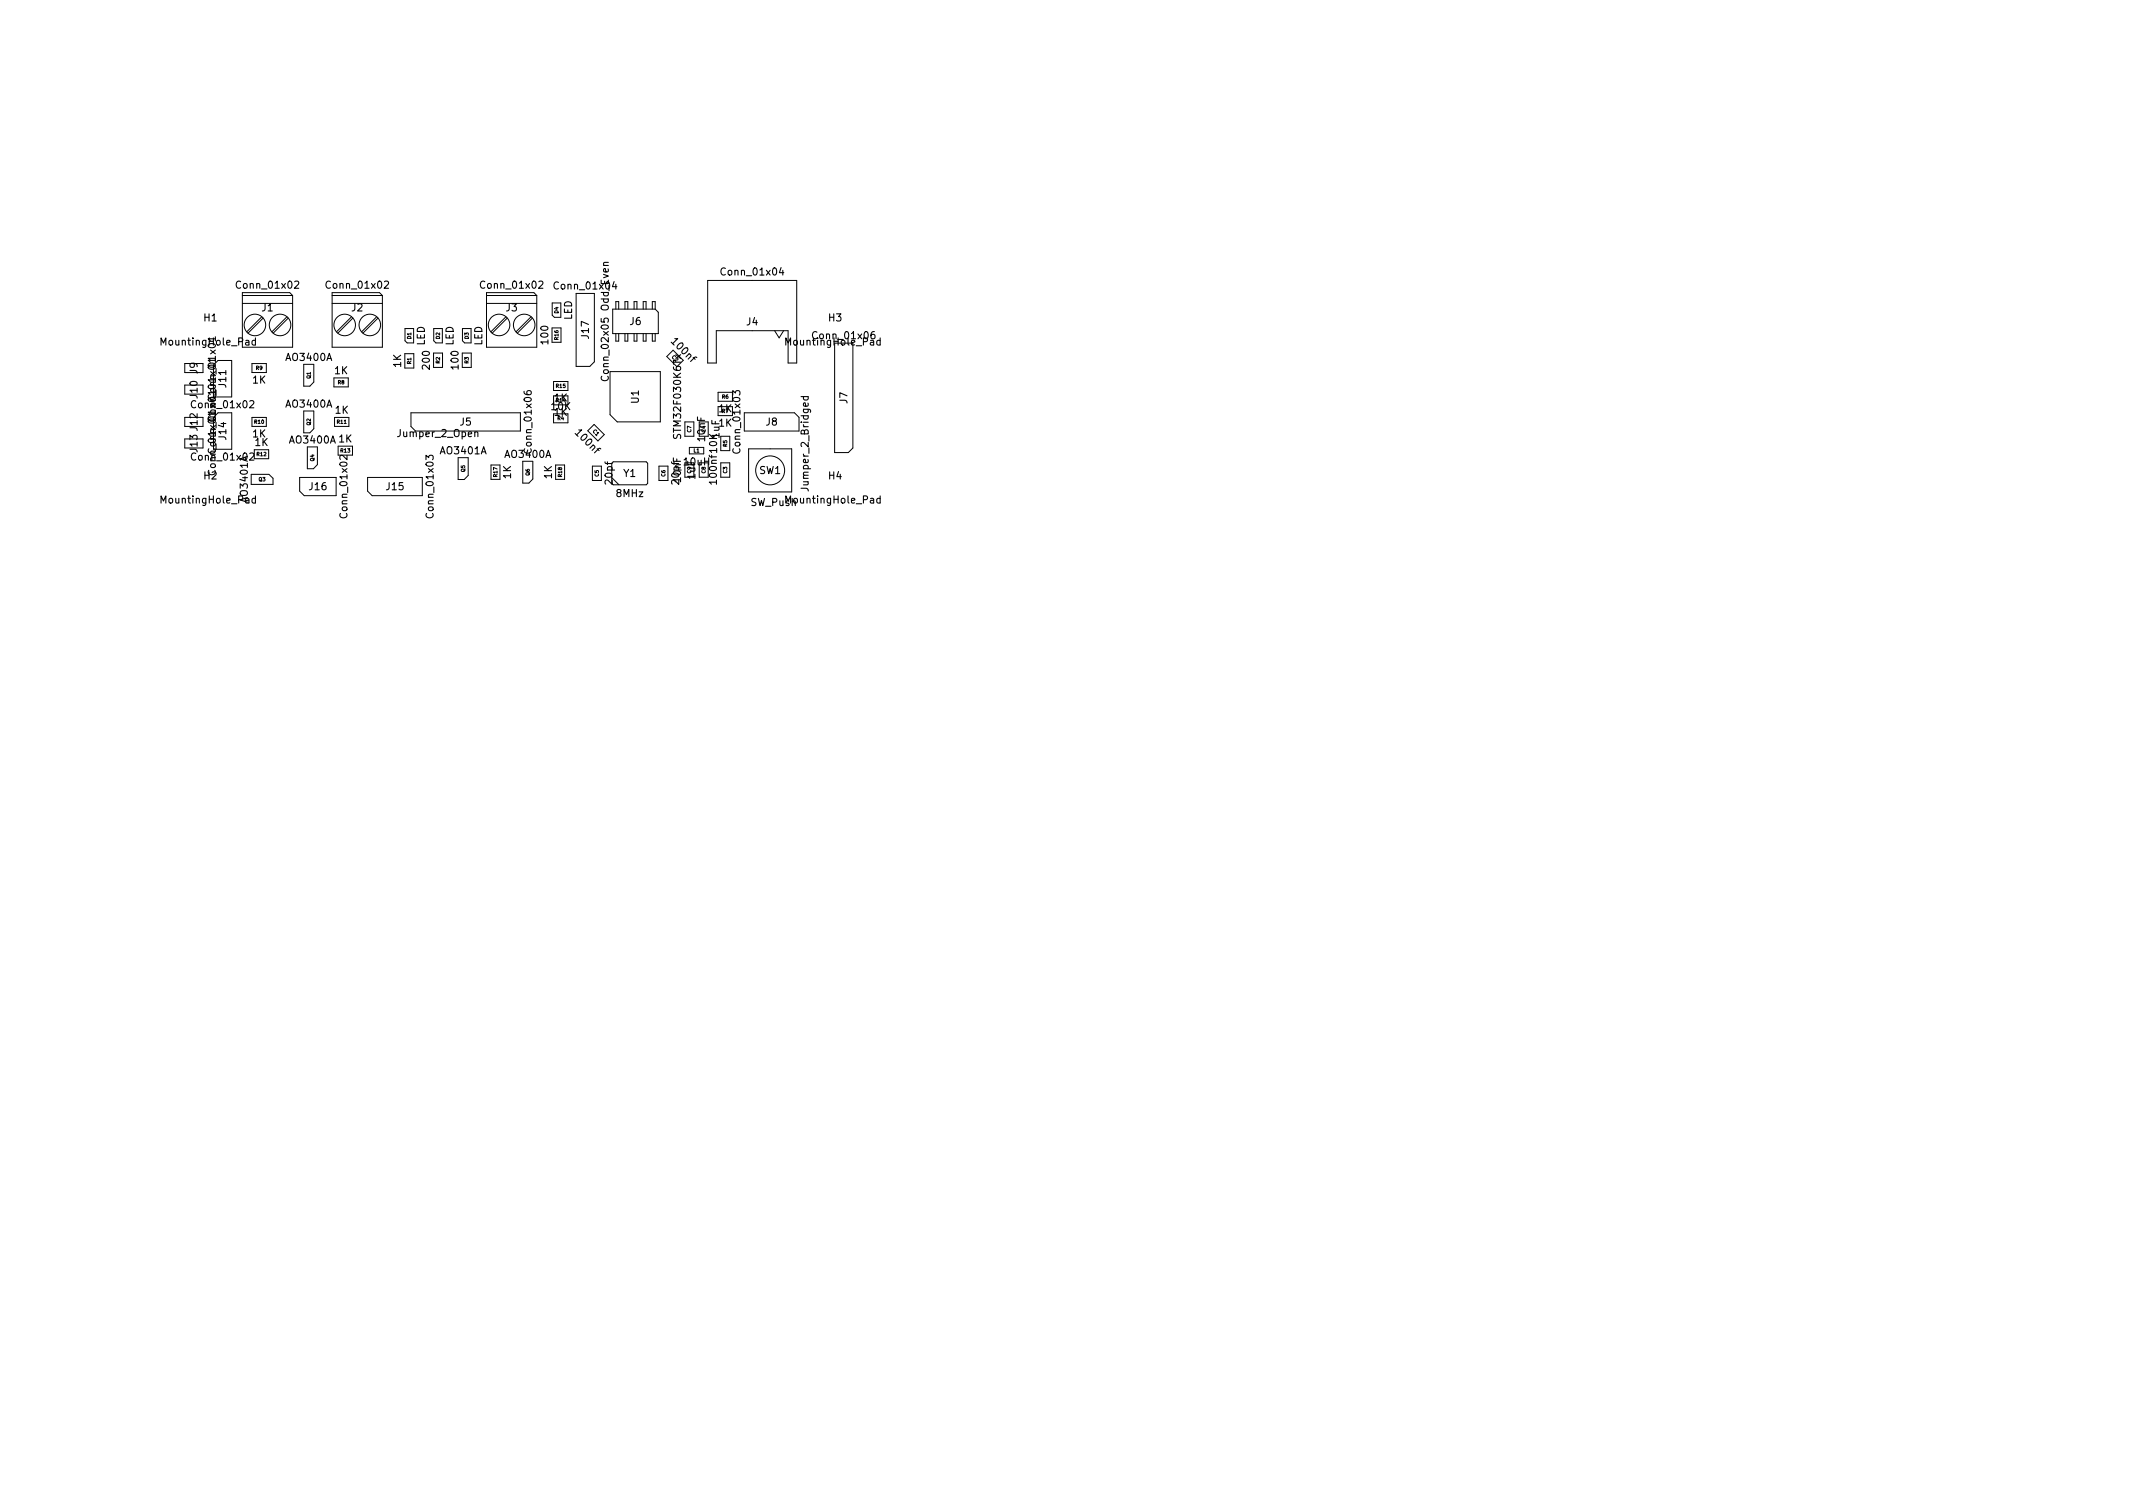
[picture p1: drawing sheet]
<svg xmlns="http://www.w3.org/2000/svg" width="297mm" height="210mm" viewBox="0 0 297 210" stroke-linecap="round" stroke-linejoin="round" font-family="sans-serif">
<defs><g id="words">
<g font-size="1.4">
<text x="33.1" y="40.2">Conn_01x02</text>
<text x="45.6" y="40.2">Conn_01x02</text>
<text x="67.1" y="40.2">Conn_01x02</text>
<text x="77.4" y="40.3">Conn_01x04</text>
<text x="100.6" y="38.3">Conn_01x04</text>
<text x="28.4" y="44.7">H1</text>
<text x="36.5" y="43.3">J1</text>
<text x="49" y="43.3">J2</text>
<text x="70.5" y="43.3">J3</text>
<text x="76.4" y="47.8" transform="rotate(-90 76.4 47.8)">100</text>
<text x="79.7" y="44.6" transform="rotate(-90 79.7 44.6)">LED</text>
<text x="82" y="47.1" transform="rotate(-90 82 47.1)">J17</text>
<text x="87.7" y="45.2">J6</text>
<text x="93.5" y="47.8" transform="rotate(45 93.5 47.8)">100nf</text>
<text x="104" y="45.3">J4</text>
<text x="113.4" y="47.2">Conn_01x06</text>
<text x="115.4" y="44.7">H3</text>
<text x="22.7" y="48.1">MountingHole_Pad</text>
<text x="27.5" y="52" transform="rotate(-90 27.5 52)">J9</text>
<text x="31.5" y="53.9" transform="rotate(-90 31.5 53.9)">J11</text>
<text x="35.2" y="53.4">1K</text>
<text x="39.9" y="50.2">AO3400A</text>
<text x="46.6" y="52.1">1K</text>
<text x="55.9" y="51.1" transform="rotate(-90 55.9 51.1)">1K</text>
<text x="59.1" y="48.1" transform="rotate(-90 59.1 48.1)">LED</text>
<text x="59.9" y="51.3" transform="rotate(-90 59.9 51.3)">200</text>
<text x="63.1" y="48.1" transform="rotate(-90 63.1 48.1)">LED</text>
<text x="63.9" y="51.3" transform="rotate(-90 63.9 51.3)">100</text>
<text x="67.1" y="48.1" transform="rotate(-90 67.1 48.1)">LED</text>
<text x="84.8" y="52.5" transform="rotate(-90 84.8 52.5)">Conn_02x05 Odd_Even</text>
<text x="109.7" y="48.1">MountingHole_Pad</text>
<text x="26.9" y="56.8">Conn_01x02</text>
<text x="27.5" y="55.4" transform="rotate(-90 27.5 55.4)">J10</text>
<text x="39.9" y="56.7">AO3400A</text>
<text x="46.7" y="57.6">1K</text>
<text x="64.1" y="59.2">J5</text>
<text x="76.8" y="57.1">10K</text>
<text x="77.2" y="55.9">1K</text>
<text x="77.2" y="57.9">1K</text>
<text x="89" y="56.1" transform="rotate(-90 89 56.1)">U1</text>
<text x="100.1" y="59.4">1K</text>
<text x="100.1" y="57.4">1K</text>
<text x="106.7" y="59.2">J8</text>
<text x="118" y="56.2" transform="rotate(-90 118 56.2)">J7</text>
<text x="26.9" y="64.1">Conn_01x02</text>
<text x="27.5" y="62.9" transform="rotate(-90 27.5 62.9)">J13 J12</text>
<text x="30" y="65.9" transform="rotate(-90 30 65.9)">Conn_01x01</text>
<text x="31.5" y="61.2" transform="rotate(-90 31.5 61.2)">J14</text>
<text x="35.2" y="60.9">1K</text>
<text x="35.5" y="62.1">1K</text>
<text x="40.4" y="61.7">AO3400A 1K</text>
<text x="55.5" y="60.8">Jumper_2_Open</text>
<text x="61.4" y="63.2">AO3401A</text>
<text x="70.4" y="63.7">AO3400A</text>
<text x="74" y="62.9" transform="rotate(-90 74 62.9)">Conn_01x06</text>
<text x="80.2" y="60.5" transform="rotate(45 80.2 60.5)">100nf</text>
<text x="94.8" y="60.8" transform="rotate(-90 94.8 60.8)">STM32F030K6Tx</text>
<text x="95.3" y="64.8">10uH</text>
<text x="98.2" y="61.4" transform="rotate(-90 98.2 61.4)">10nF</text>
<text x="100.2" y="61" transform="rotate(-90 100.2 61)">1uF</text>
<text x="103.1" y="62.9" transform="rotate(-90 103.1 62.9)">Conn_01x03</text>
<text x="105.7" y="66">SW1</text>
<text x="22.7" y="70.1">MountingHole_Pad</text>
<text x="28.4" y="66.7">H2</text>
<text x="34.5" y="69.8" transform="rotate(-90 34.5 69.8)">AO3401A</text>
<text x="43.1" y="68.2">J16</text>
<text x="48.4" y="71.9" transform="rotate(-90 48.4 71.9)">Conn_01x02</text>
<text x="53.8" y="68.2">J15</text>
<text x="60.4" y="71.9" transform="rotate(-90 60.4 71.9)">Conn_01x03</text>
<text x="71.1" y="66.6" transform="rotate(-90 71.1 66.6)">1K</text>
<text x="76.8" y="66.6" transform="rotate(-90 76.8 66.6)">1K</text>
<text x="85.3" y="67.3" transform="rotate(-90 85.3 67.3)">20pf</text>
<text x="85.9" y="69.2">8MHz</text>
<text x="86.8" y="66.4">Y1</text>
<text x="94.8" y="67.1" transform="rotate(-90 94.8 67.1)">10nF</text>
<text x="96.8" y="66.7" transform="rotate(-90 96.8 66.7)">1uF</text>
<text x="99.8" y="67.3" transform="rotate(-90 99.8 67.3)">100nf 10K</text>
<text x="104.5" y="70.4">SW_Push</text>
<text x="109.7" y="70.1">MountingHole_Pad</text>
<text x="112.6" y="68.1" transform="rotate(-90 112.6 68.1)">Jumper_2_Bridged</text>
<text x="115.4" y="66.7">H4</text>
</g>
<g font-size=".7">
<text x="57.3" y="47.2" transform="rotate(-90 57.3 47.2)">D1</text>
<text x="61.3" y="47.2" transform="rotate(-90 61.3 47.2)">D2</text>
<text x="65.3" y="47.2" transform="rotate(-90 65.3 47.2)">D3</text>
<text x="77.7" y="47.3" transform="rotate(-90 77.7 47.3)">R16</text>
<text x="77.7" y="43.6" transform="rotate(-90 77.7 43.6)">D4</text>
<text x="35.6" y="51.5">R9</text>
<text x="43.3" y="52.7" transform="rotate(-90 43.3 52.7)">Q1</text>
<text x="47.1" y="53.5">R8</text>
<text x="57.3" y="50.7" transform="rotate(-90 57.3 50.7)">R1</text>
<text x="61.3" y="50.6" transform="rotate(-90 61.3 50.6)">R2</text>
<text x="65.3" y="50.6" transform="rotate(-90 65.3 50.6)">R3</text>
<text x="77.4" y="54">R15</text>
<text x="93.5" y="49.8" transform="rotate(45 93.5 49.8)">C2</text>
<text x="35.4" y="59">R10</text>
<text x="43.3" y="59.2" transform="rotate(-90 43.3 59.2)">Q2</text>
<text x="46.9" y="59">R11</text>
<text x="77.4" y="56">R14</text>
<text x="77.6" y="58.5">R4</text>
<text x="100.6" y="57.5">R7</text>
<text x="100.6" y="55.5">R6</text>
<text x="35.8" y="63.5">R12</text>
<text x="43.7" y="64.2" transform="rotate(-90 43.7 64.2)">Q4</text>
<text x="47.4" y="63">R13</text>
<text x="64.7" y="65.7" transform="rotate(-90 64.7 65.7)">Q5</text>
<text x="82.5" y="60.1" transform="rotate(45 82.5 60.1)">C1</text>
<text x="96.2" y="65.9" transform="rotate(-90 96.2 65.9)">C9</text>
<text x="96.2" y="60.2" transform="rotate(-90 96.2 60.2)">C7</text>
<text x="96.6" y="63">L1</text>
<text x="98.2" y="65.9" transform="rotate(-90 98.2 65.9)">C8</text>
<text x="98.2" y="60.2" transform="rotate(-90 98.2 60.2)">C4</text>
<text x="101.2" y="65.9" transform="rotate(-90 101.2 65.9)">C3</text>
<text x="101.2" y="62.2" transform="rotate(-90 101.2 62.2)">R5</text>
<text x="36" y="67">Q3</text>
<text x="69.3" y="66.4" transform="rotate(-90 69.3 66.4)">R17</text>
<text x="73.7" y="66.2" transform="rotate(-90 73.7 66.2)">Q6</text>
<text x="78.3" y="66.4" transform="rotate(-90 78.3 66.4)">R18</text>
<text x="83.4" y="66.3" transform="rotate(-90 83.4 66.3)">C5</text>
<text x="92.6" y="66.3" transform="rotate(-90 92.6 66.3)">C6</text>
</g>
</g></defs>
<g fill="none" stroke="#000" stroke-width=".14">
<path d="M98.5 39h12.4v11.5h-1.1v-4.5h-10v4.5h-1.3zM25.7 50.6h2.6v1.3h-2.6zM25.7 53.6h2.6v1.3h-2.6zM25.7 58.1h2.6v1.3h-2.6zM30.4 50.2h1.9v5.1h-2.6v-4.5zM32.3 57.5v5.1h-2.6v-4.5M33.7 42.2h7M33.7 41.1h7M33.7 40.7h6.6l.4 .4v7.2h-7zM35.1 58.1h2v1.3h-2zM35.1 50.6h2v1.3h-2zM36.5 44.1l-2.1 2.1"/>
<path d="M36.6 44.3l-2.1 2.1M40 44.1l-2.1 2.1M40.1 44.3l-2.1 2.1M42.3 50.7v3.1h.9l.5-.6v-2.5M42.3 57.2v3.1M43.7 57.2v2.5l-.5 .6M46.3 42.2h7M46.3 41.1h7M46.3 40.7h6.6l.4 .4v7.2h-7zM46.5 52.6h2v1.3h-2zM46.6 58.1h2v1.3h-2zM49 44.1l-2.1 2.1"/>
<path d="M49.1 44.3l-2.1 2.1M52.5 44.1l-2.1 2.1M52.6 44.3l-2.1 2.1M56.4 49.2h1.2v2h-1.2zM56.4 45.7h1.2v2h-.9l-.3-.3zM57.2 59.4v-1.9h15.3v2.5h-14.6M60.4 49.2h1.2v2h-1.2zM60.4 45.7h1.2v2h-.9l-.3-.3zM64.4 49.2h1.2v2h-1.2zM64.4 45.7h1.2v2h-.9l-.3-.3zM67.7 42.2h7M67.7 41.1h7"/>
<path d="M67.7 40.7h6.7l.3 .4v7.2h-7zM70.5 44.1l-2.1 2.1M70.6 44.3l-2.1 2.1M74 44.1l-2.1 2.1M74.1 44.3l-2.1 2.1M76.9 45.7h1.2v2h-1.2zM76.9 42.2h1.2v2h-.9l-.3-.3zM77.1 53.1h2v1.3h-2zM77.1 57.6v1.3h2v-1.3M80.2 40.9h2.6v9.5l-.7 .6h-1.9zM81.9 60l.8-.9 1.4 1.4-.8 .9M85 51.7h7v7h-6l-1-1z"/>
<path d="M85.3 43h5.9l.5 .5v3h-6.4zM85.8 43v-1h.4v1M85.8 46.5v1h.4v-1M87 46.5v1h.4v-1M87 43v-1h.4v1M88.3 46.5v1h.4v-1M88.3 43v-1h.4v1M89.6 46.5v1h.4v-1M89.6 43v-1h.4v1M90.8 46.5v1h.4v-1M90.8 43v-1h.4v1M93.7 48.8l-.8 .8 1.4 1.5"/>
<path d="M95.4 58.7h1.2v2h-1.2zM102 54.6h-2v1.3h2M107.9 46l.6 1 .6-1M111.3 58.1l-.7-.6h-6.9v2.5h7.6M116.2 47.8h2.6v14.6l-.7 .6h-1.9zM25.7 61.1h2.6v1.3h-2.6zM35 66h2.5l.5 .6v.8h-3M35.4 62.6h2v1.3h-2M41.7 66.5h5.1v2.5h-4.4l-.7-.6zM42.8 62.2v3.1h.8l.6-.6v-2.5M47.1 62.1v1.3h2v-1.3M51.2 66.5h7.6v2.5h-7l-.6-.6z"/>
<path d="M63.8 63.7v3.1h.9l.5-.6v-2.5M68.4 64.7h1.2v2h-1.2zM72.8 64.2v3.1h.9l.5-.6v-2.5M77.4 64.7h1.2v2h-1.2zM82.5 64.9h1.2v2h-1.2zM85.2 64.5v2.8M85.2 66.5l1 1M85.4 64.3h4.6l.2 .2v2.8l-.2 .2h-4.6M91.8 64.9h1.2v2h-1.2zM96 62.3h2v.9h-2zM97.4 64.4v2h1.2M100.4 64.4h1.2v2h-1.2z"/>
<path d="M101.6 60.7h-1.2v2h1.2M104.2 62.5h6v6h-6z"/>
<circle cx="35.5" cy="45.2" r="1.5"/>
<circle cx="39" cy="45.2" r="1.5"/>
<circle cx="48" cy="45.2" r="1.5"/>
<circle cx="51.5" cy="45.2" r="1.5"/>
<circle cx="69.5" cy="45.2" r="1.5"/>
<circle cx="73" cy="45.2" r="1.5"/>
<circle cx="107.2" cy="65.5" r="2.02"/>
</g>
<g fill="none" stroke="#000" stroke-width=".15">
<path d="M84.7 36.5l-.6 .1v.2v.2M29 53.7a.59 .59 0 0 1 1 .2 .57 .57 0 0 1-1-.1zM29.1 50.9a.54 .54 0 0 1 .9 .3 .57 .57 0 0 1-1-.1zM29.1 55a.47 .47 0 0 0 .3 .6 .47 .47 0 0 0 .6-.4l-.1-.2M29.1 50.7a.54 .54 0 0 1 .9 .2 .57 .57 0 0 1-1-.1zM29.3 51.7l.7 .6M29.3 53.7h.7M29.3 52.7h.7M29.3 48.7l.7 .6M29.4 57.2l.4-.1 .1 .1 .1 .2-.2 .2h-.3l-.2-.2zM29.4 54.2l.4-.1 .1 .1 .1 .2-.2 .2h-.3l-.2-.2zM30 57.4h-1l.3 .3"/>
<path d="M30 54.7h-1l.3 .3M30 52.9h-1l.3 .3M30 50.2h-1l.3 .3M30 53.2l-.6 .1-.1 .2 .1 .2M30 52.3l-.6 .1-.1 .2 .1 .1M30 49.9h-1l.3 .3M30 49.6v.9M30 52.6v.6M30 54.4v.6M30 57.1v.9M30 51.7l-.7 .6M30 48.7l-.7 .6"/>
<path d="M30.1 51.3v.8M30.1 54.3v.8M83.8 52.4a.47 .47 0 0 0 .3 .7 .47 .47 0 0 0 .6-.5l-.1-.2"/>
</g>
<use href="#words"/>
</svg>
